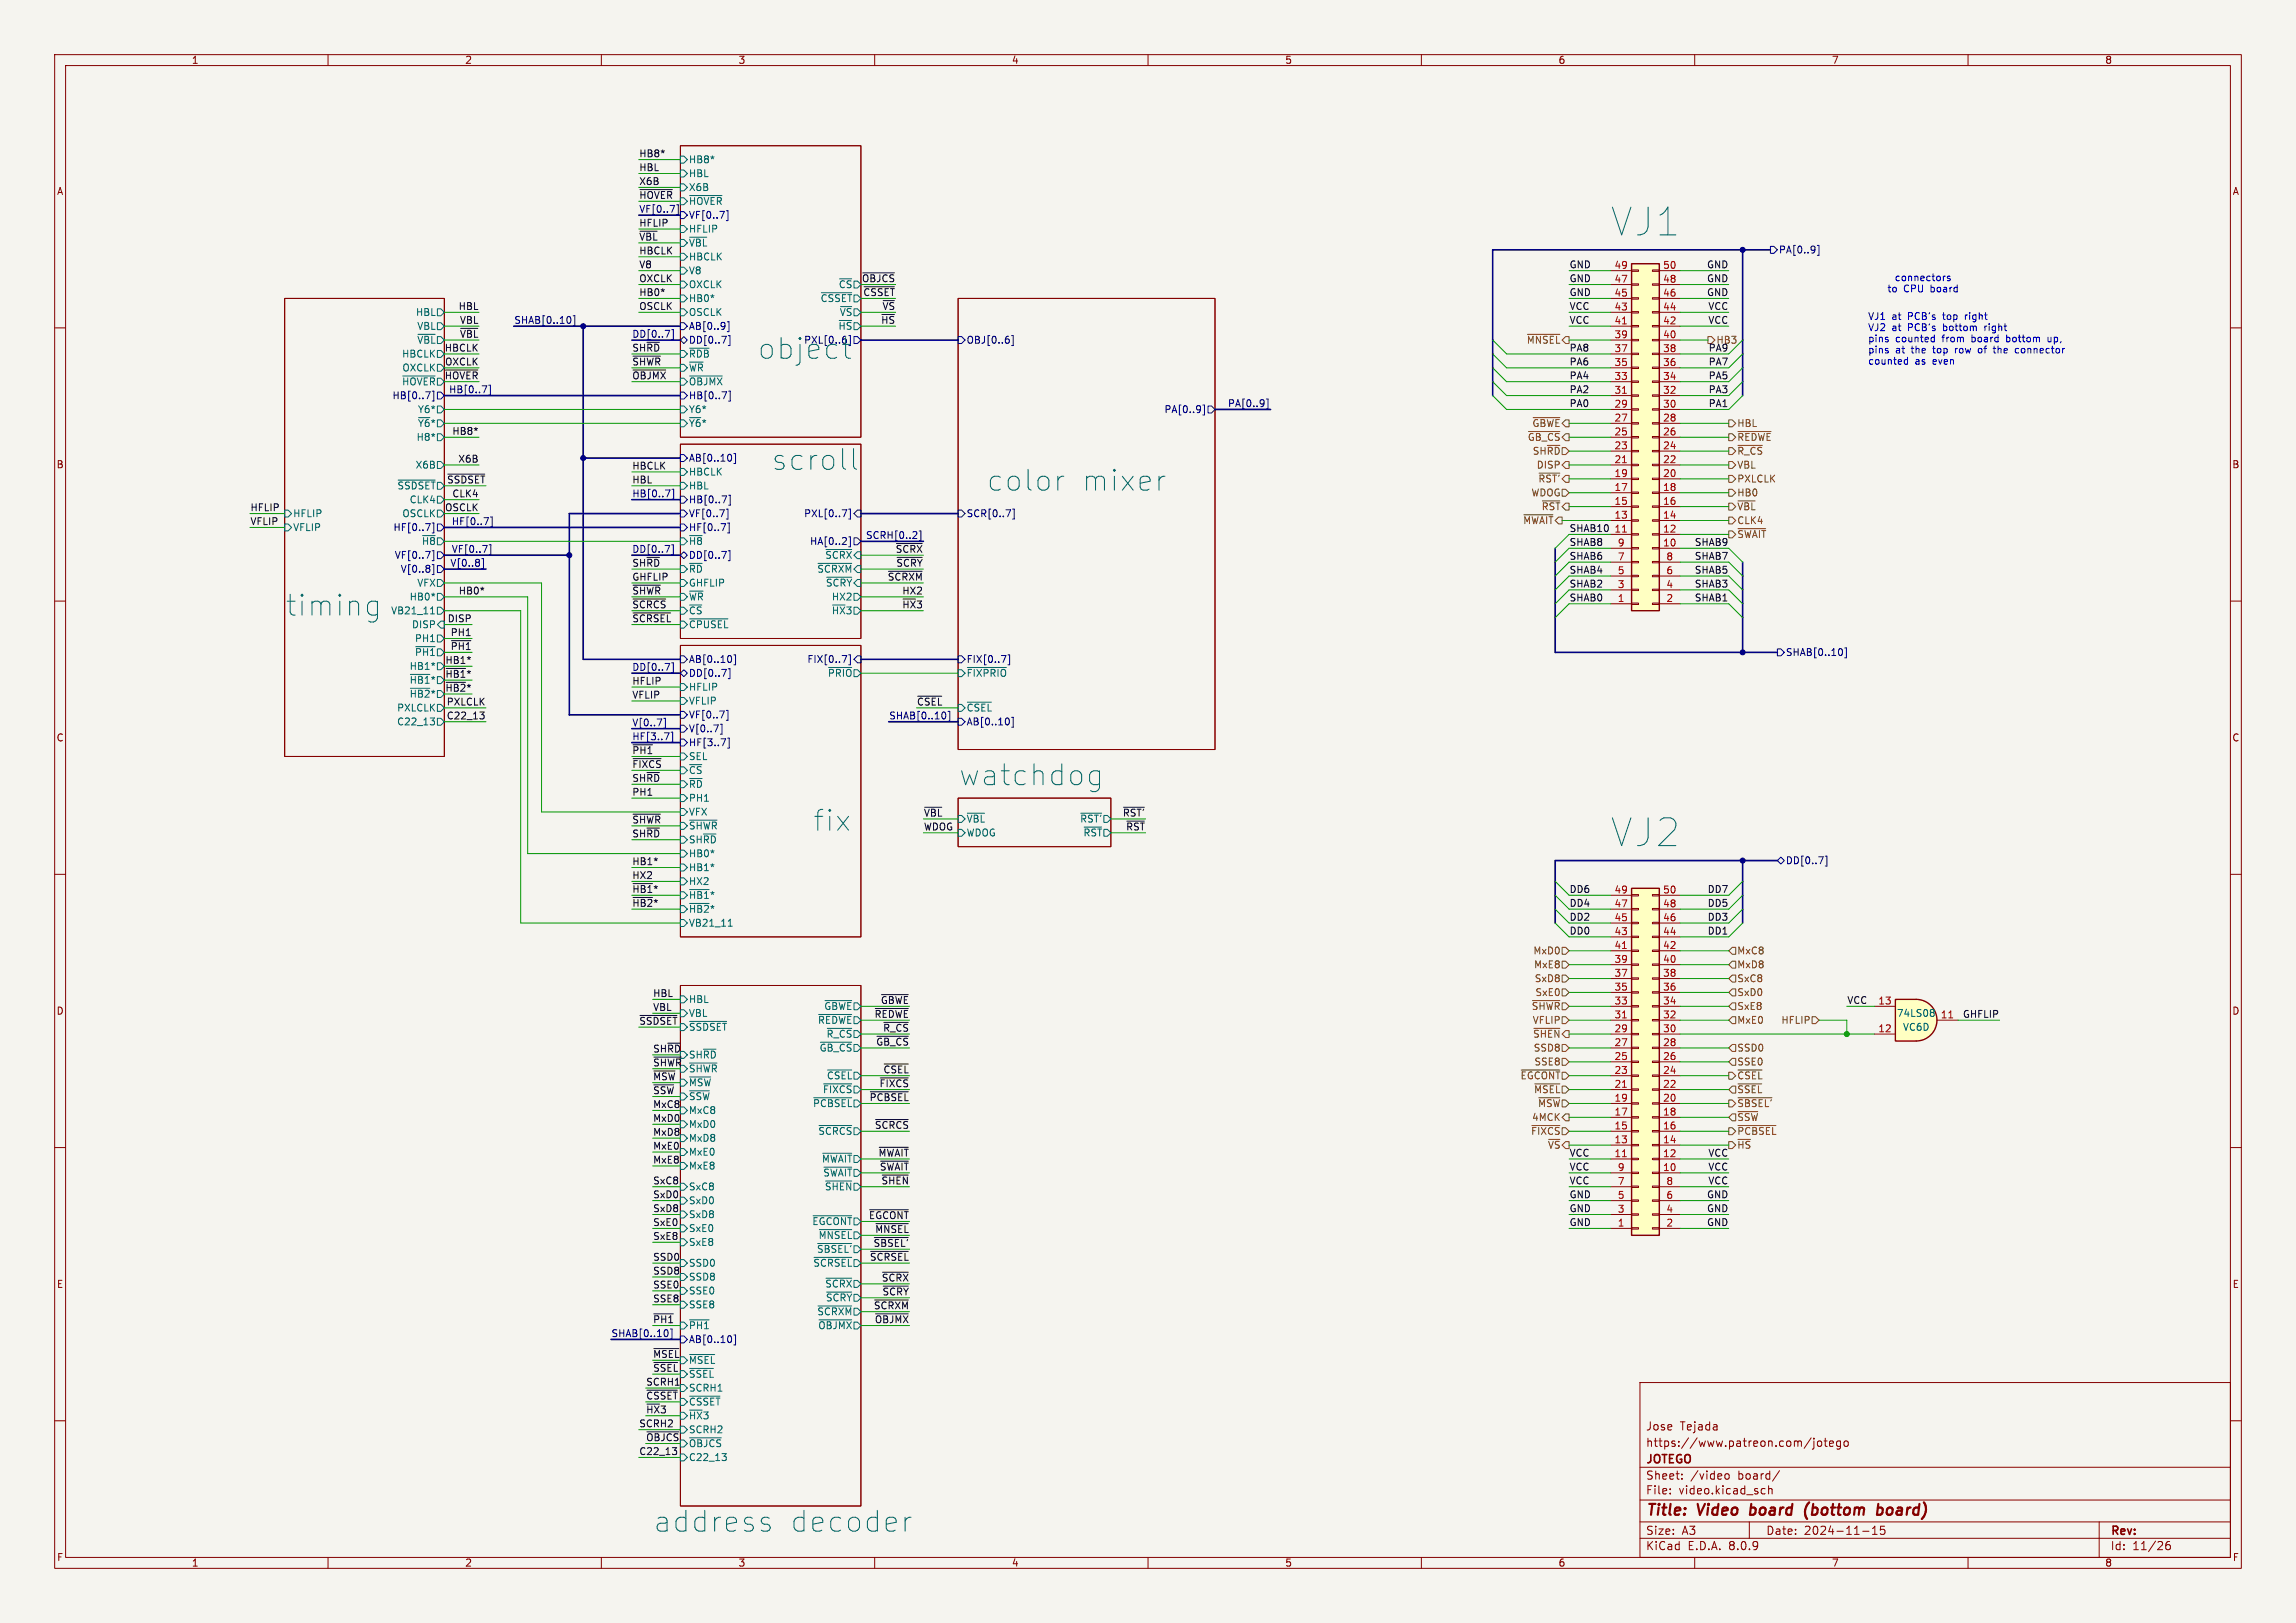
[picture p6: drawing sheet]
<svg xmlns="http://www.w3.org/2000/svg" width="420mm" height="297mm" viewBox="0 0 420 297" stroke-linecap="round" stroke-linejoin="round" font-family="sans-serif">
<defs><g id="words">
<g font-size="7.1" fill="#006464">
<text x="294.7" y="43.4">VJ1</text>
<text x="294.7" y="155.2">VJ2</text>
</g>
<g font-size="5.3" fill="#006464">
<text x="138.4" y="66">object</text>
<text x="141" y="86.4">scroll</text>
<text x="180.3" y="90.2">color</text>
<text x="197.5" y="90.2">mixer</text>
<text x="52.1" y="113">timing</text>
<text x="175.3" y="144.1">watchdog</text>
<text x="148.6" y="152.4">fix</text>
<text x="119.4" y="280.7">address</text>
<text x="144.1" y="280.7">decoder</text>
</g>
<g font-size="2.8" fill="#840000">
<text x="301" y="277.9">Title:</text>
<text x="310.6" y="277.9">Video</text>
<text x="321" y="277.9">board</text>
<text x="331.8" y="277.9">(bottom</text>
<text x="345.8" y="277.9">board)</text>
</g>
<g font-size="2.1" fill="#840000">
<text x="301" y="262">Jose</text>
<text x="307.3" y="262">Tejada</text>
<text x="301" y="268.2">JOTEGO</text>
<text x="301" y="265">https://www.patreon.com/jotego</text>
<text x="301" y="273.7">File:</text>
<text x="301" y="271">Sheet:</text>
<text x="307.1" y="273.7">video.kicad_sch</text>
<text x="309.2" y="271">/video</text>
<text x="317.9" y="271">board/</text>
<text x="301" y="281.1">Size:</text>
<text x="307.6" y="281.1">A3</text>
<text x="323" y="281.1">Date:</text>
<text x="330" y="281.1">2024-11-15</text>
<text x="386" y="281.3">Rev:</text>
<text x="301" y="283.9">KiCad</text>
<text x="308.7" y="283.9">E.D.A.</text>
<text x="316.3" y="283.9">8.0.9</text>
<text x="386" y="283.9">Id:</text>
<text x="390.1" y="283.9">11/26</text>
</g>
<g font-size="1.8" fill="#840000">
<text x="35" y="11.9">1</text>
<text x="85" y="11.9">2</text>
<text x="135" y="11.9">3</text>
<text x="185" y="11.9">4</text>
<text x="235" y="11.9">5</text>
<text x="285" y="11.9">6</text>
<text x="335" y="11.9">7</text>
<text x="385" y="11.9">8</text>
<text x="10.3" y="35.9">A</text>
<text x="408.3" y="35.9">A</text>
<text x="10.3" y="85.9">B</text>
<text x="408.2" y="85.9">B</text>
<text x="10.3" y="135.9">C</text>
<text x="408.2" y="135.9">C</text>
<text x="10.3" y="185.9">D</text>
<text x="408.2" y="185.9">D</text>
<text x="10.3" y="235.9">E</text>
<text x="408.3" y="235.9">E</text>
<text x="10.3" y="285.9">F</text>
<text x="35" y="286.9">1</text>
<text x="85" y="286.9">2</text>
<text x="135" y="286.9">3</text>
<text x="185" y="286.9">4</text>
<text x="235" y="286.9">5</text>
<text x="285" y="286.9">6</text>
<text x="335" y="286.9">7</text>
<text x="385" y="286.9">8</text>
<text x="408.3" y="285.9">F</text>
</g>
<g font-size="1.8" fill="#0f0f0f">
<text x="116.8" y="28.9">HB8*</text>
<text x="116.8" y="31.4">HBL</text>
<text x="116.8" y="33.9">X6B</text>
<text x="116.8" y="41.6">HFLIP</text>
<text x="116.8" y="36.5">~{HOVER}</text>
<text x="116.8" y="46.6">HBCLK</text>
<text x="116.8" y="44.1">~{VBL}</text>
<text x="116.8" y="49.2">V8</text>
<text x="116.8" y="51.7">OXCLK</text>
<text x="153.3" y="52.9">~{CS}</text>
<text x="157.6" y="51.7">~{OBJCS}</text>
<text x="287" y="51.7">GND</text>
<text x="287" y="49.2">GND</text>
<text x="312.2" y="51.7">GND</text>
<text x="312.2" y="49.2">GND</text>
<text x="83.8" y="56.8">HBL</text>
<text x="84" y="59.3">VBL</text>
<text x="116.8" y="56.8">OSCLK</text>
<text x="116.8" y="54.3">HB0*</text>
<text x="150" y="55.5">~{CSSET}</text>
<text x="157.8" y="54.3">~{CSSET}</text>
<text x="161.1" y="59.3">~{HS}</text>
<text x="161.3" y="56.8">~{VS}</text>
<text x="287" y="54.3">GND</text>
<text x="287" y="56.8">VCC</text>
<text x="287" y="59.3">VCC</text>
<text x="312.2" y="54.3">GND</text>
<text x="312.4" y="56.8">VCC</text>
<text x="312.4" y="59.3">VCC</text>
<text x="81.3" y="64.4">HBCLK</text>
<text x="84" y="61.9">~{VBL}</text>
<text x="115.6" y="64.4">SH~{RD}</text>
<text x="287" y="64.4">PA8</text>
<text x="312.5" y="64.4">PA9</text>
<text x="81.3" y="69.5">~{HOVER}</text>
<text x="81.3" y="67">OXCLK</text>
<text x="115.6" y="67">~{SHWR}</text>
<text x="115.6" y="69.5">~{OBJMX}</text>
<text x="287" y="69.5">PA4</text>
<text x="287" y="67">PA6</text>
<text x="312.5" y="67">PA7</text>
<text x="312.5" y="69.5">PA5</text>
<text x="287" y="74.6">PA0</text>
<text x="287" y="72">PA2</text>
<text x="312.5" y="72">PA3</text>
<text x="312.5" y="74.6">PA1</text>
<text x="82.6" y="79.7">HB8*</text>
<text x="72.6" y="89.8">~{SSDSET}</text>
<text x="81.7" y="88.6">~{SSDSET}</text>
<text x="83.7" y="84.7">X6B</text>
<text x="115.6" y="88.6">HBL</text>
<text x="115.6" y="86">HBCLK</text>
<text x="45.7" y="93.6">HFLIP</text>
<text x="81.3" y="93.6">OSCLK</text>
<text x="82.6" y="91.1">CLK4</text>
<text x="45.7" y="96.2">VFLIP</text>
<text x="115.6" y="101.3">DD[0..7]</text>
<text x="163.7" y="101.3">~{SCRX}</text>
<text x="287" y="97.4">SHAB10</text>
<text x="287" y="100">SHAB8</text>
<text x="309.9" y="100">SHAB9</text>
<text x="115.6" y="103.8">SH~{RD}</text>
<text x="115.6" y="106.3">GHFLIP</text>
<text x="162.3" y="106.3">~{SCRXM}</text>
<text x="163.9" y="103.8">~{SCRY}</text>
<text x="287" y="105.1">SHAB4</text>
<text x="287" y="102.5">SHAB6</text>
<text x="287" y="107.6">SHAB2</text>
<text x="309.9" y="107.6">SHAB3</text>
<text x="309.9" y="105.1">SHAB5</text>
<text x="309.9" y="102.5">SHAB7</text>
<text x="81.8" y="114">DISP</text>
<text x="83.8" y="108.9">HB0*</text>
<text x="115.6" y="111.4">~{SCRCS}</text>
<text x="115.6" y="114">~{SCRSEL}</text>
<text x="115.6" y="108.9">~{SHWR}</text>
<text x="165" y="111.4">~{HX}3</text>
<text x="165" y="108.9">HX2</text>
<text x="287" y="110.1">SHAB0</text>
<text x="309.9" y="110.1">SHAB1</text>
<text x="82.3" y="119">~{PH1}</text>
<text x="82.3" y="116.5">PH1</text>
<text x="81.4" y="121.6">HB1*</text>
<text x="81.4" y="124.1">~{HB1}*</text>
<text x="115.6" y="125.4">HFLIP</text>
<text x="81.4" y="126.7">~{HB2}*</text>
<text x="81.6" y="129.2">PXLCLK</text>
<text x="81.6" y="131.7">C22_13</text>
<text x="115.6" y="127.9">VFLIP</text>
<text x="167.6" y="129.2">~{CSEL}</text>
<text x="115.6" y="140.6">~{FIXCS}</text>
<text x="115.6" y="143.2">SH~{RD}</text>
<text x="115.6" y="138.1">~{PH1}</text>
<text x="115.6" y="145.7">PH1</text>
<text x="168.9" y="149.5">~{VBL}</text>
<text x="205.3" y="149.5">~{RST'}</text>
<text x="115.6" y="150.8">~{SHWR}</text>
<text x="115.6" y="153.3">SH~{RD}</text>
<text x="168.9" y="152.1">WDOG</text>
<text x="205.9" y="152.1">~{RST}</text>
<text x="115.6" y="160.9">HX2</text>
<text x="115.6" y="158.4">HB1*</text>
<text x="115.6" y="163.5">~{HB1}*</text>
<text x="115.6" y="166">~{HB2}*</text>
<text x="287" y="163.5">DD6</text>
<text x="287" y="166">DD4</text>
<text x="312.3" y="163.5">DD7</text>
<text x="312.3" y="166">DD5</text>
<text x="287" y="168.6">DD2</text>
<text x="287" y="171.1">DD0</text>
<text x="312.3" y="171.1">DD1</text>
<text x="312.3" y="168.6">DD3</text>
<text x="119.4" y="182.5">HBL</text>
<text x="119.4" y="185.1">VBL</text>
<text x="161" y="183.8">~{GBWE}</text>
<text x="337.8" y="183.8">VCC</text>
<text x="116.8" y="187.6">~{SSDSET}</text>
<text x="159.9" y="186.3">~{REDWE}</text>
<text x="160.2" y="191.4">~{GB_CS}</text>
<text x="161.4" y="188.9">~{R_CS}</text>
<text x="359" y="186.3">GHFLIP</text>
<text x="119.4" y="197.8">~{MSW}</text>
<text x="119.4" y="195.2">~{SHWR}</text>
<text x="119.4" y="192.7">SH~{RD}</text>
<text x="161.5" y="196.5">~{CSEL}</text>
<text x="119.4" y="200.3">~{SSW}</text>
<text x="119.4" y="202.9">MxC8</text>
<text x="159" y="201.6">~{PCBSEL}</text>
<text x="160.8" y="199">~{FIXCS}</text>
<text x="119.4" y="207.9">MxD8</text>
<text x="119.4" y="205.4">MxD0</text>
<text x="159.9" y="206.7">~{SCRCS}</text>
<text x="119.4" y="210.5">MxE0</text>
<text x="119.4" y="213">MxE8</text>
<text x="160.6" y="211.7">~{MWAIT}</text>
<text x="160.8" y="214.3">~{SWAIT}</text>
<text x="287" y="214.3">VCC</text>
<text x="287" y="211.7">VCC</text>
<text x="312.4" y="214.3">VCC</text>
<text x="312.4" y="211.7">VCC</text>
<text x="119.4" y="221.9">SxD8</text>
<text x="119.4" y="219.4">SxD0</text>
<text x="119.4" y="216.8">SxC8</text>
<text x="161.1" y="216.8">~{SHEN}</text>
<text x="287" y="216.8">VCC</text>
<text x="287" y="219.4">GND</text>
<text x="287" y="221.9">GND</text>
<text x="312.2" y="221.9">GND</text>
<text x="312.2" y="219.4">GND</text>
<text x="312.4" y="216.8">VCC</text>
<text x="119.4" y="224.4">SxE0</text>
<text x="119.4" y="227">SxE8</text>
<text x="158.8" y="223.2">~{EGCONT}</text>
<text x="160" y="225.7">~{MNSEL}</text>
<text x="287" y="224.4">GND</text>
<text x="312.2" y="224.4">GND</text>
<text x="119.4" y="233.3">SSD8</text>
<text x="119.4" y="230.8">SSD0</text>
<text x="159" y="230.8">~{SCRSEL}</text>
<text x="159.7" y="228.3">~{SBSEL'}</text>
<text x="119.4" y="235.9">SSE0</text>
<text x="119.4" y="238.4">SSE8</text>
<text x="159.8" y="239.7">~{SCRXM}</text>
<text x="161.2" y="234.6">~{SCRX}</text>
<text x="161.3" y="237.1">~{SCRY}</text>
<text x="119.4" y="242.2">~{PH1}</text>
<text x="159.9" y="242.2">~{OBJMX}</text>
<text x="119.4" y="248.6">~{MSEL}</text>
<text x="119.4" y="251.1">~{SSEL}</text>
<text x="118.1" y="253.7">SCRH1</text>
<text x="118.1" y="256.2">~{CSSET}</text>
<text x="116.8" y="261.3">SCRH2</text>
<text x="118.1" y="263.8">~{OBJCS}</text>
<text x="118.1" y="258.7">~{HX}3</text>
<text x="116.8" y="266.4">C22_13</text>
</g>
<g font-size="1.8" fill="#006464">
<text x="125.9" y="35.2">X6B</text>
<text x="125.9" y="32.6">HBL</text>
<text x="125.9" y="30.1">HB8*</text>
<text x="125.9" y="37.7">~{HOVER}</text>
<text x="125.9" y="45.3">~{VBL}</text>
<text x="125.9" y="47.9">HBCLK</text>
<text x="125.9" y="42.8">HFLIP</text>
<text x="125.9" y="50.4">V8</text>
<text x="125.9" y="52.9">OXCLK</text>
<text x="76" y="58">HBL</text>
<text x="125.9" y="58">OSCLK</text>
<text x="125.9" y="55.5">HB0*</text>
<text x="153.5" y="58">~{VS}</text>
<text x="73.4" y="65.6">HBCLK</text>
<text x="76.2" y="63.1">~{VBL}</text>
<text x="76.2" y="60.6">VBL</text>
<text x="125.9" y="65.6">~{RDB}</text>
<text x="147" y="63.1">PXL[0..6]</text>
<text x="153.3" y="60.6">~{HS}</text>
<text x="73.4" y="70.7">~{HOVER}</text>
<text x="73.5" y="68.2">OXCLK</text>
<text x="125.9" y="68.2">~{WR}</text>
<text x="125.9" y="70.7">~{OBJMX}</text>
<text x="76.4" y="75.8">Y6*</text>
<text x="125.9" y="75.8">Y6*</text>
<text x="76.1" y="80.9">H8*</text>
<text x="76.4" y="78.3">~{Y6}*</text>
<text x="125.9" y="78.3">~{Y6}*</text>
<text x="75.9" y="86">X6B</text>
<text x="125.9" y="87.2">HBCLK</text>
<text x="125.9" y="89.8">HBL</text>
<text x="53.5" y="94.8">HFLIP</text>
<text x="73.5" y="94.8">OSCLK</text>
<text x="74.8" y="92.3">CLK4</text>
<text x="53.5" y="97.4">VFLIP</text>
<text x="125.9" y="97.4">HF[0..7]</text>
<text x="76.2" y="107.5">VFX</text>
<text x="125.9" y="102.5">DD[0..7]</text>
<text x="125.9" y="105">~{RD}</text>
<text x="125.9" y="107.5">GHFLIP</text>
<text x="149.4" y="105">~{SCRXM}</text>
<text x="150.9" y="102.5">~{SCRX}</text>
<text x="151" y="107.5">~{SCRY}</text>
<text x="71.5" y="112.6">VB21_11</text>
<text x="74.8" y="110.1">HB0*</text>
<text x="125.9" y="110.1">~{WR}</text>
<text x="125.9" y="112.6">~{CS}</text>
<text x="152.1" y="110.1">HX2</text>
<text x="152.1" y="112.6">~{HX}3</text>
<text x="75.3" y="115.2">DISP</text>
<text x="75.8" y="117.7">PH1</text>
<text x="125.9" y="115.2">~{CPUSEL}</text>
<text x="74.8" y="122.8">HB1*</text>
<text x="74.8" y="125.3">~{HB1}*</text>
<text x="75.8" y="120.2">~{PH1}</text>
<text x="151.3" y="124.1">~{PRIO}</text>
<text x="176.7" y="124.1">~{FIXPRIO}</text>
<text x="72.5" y="130.4">PXLCLK</text>
<text x="74.8" y="127.9">~{HB2}*</text>
<text x="125.9" y="129.1">VFLIP</text>
<text x="125.9" y="126.6">HFLIP</text>
<text x="176.7" y="130.4">~{CSEL}</text>
<text x="72.5" y="132.9">C22_13</text>
<text x="125.9" y="139.3">SEL</text>
<text x="125.9" y="141.8">~{CS}</text>
<text x="125.9" y="144.4">~{RD}</text>
<text x="125.9" y="146.9">PH1</text>
<text x="125.9" y="149.5">VFX</text>
<text x="125.9" y="152">~{SHWR}</text>
<text x="125.9" y="154.5">SH~{RD}</text>
<text x="176.7" y="150.7">~{VBL}</text>
<text x="176.7" y="153.3">WDOG</text>
<text x="197.5" y="150.7">~{RST'}</text>
<text x="198.1" y="153.3">~{RST}</text>
<text x="125.9" y="157.1">HB0*</text>
<text x="125.9" y="159.6">HB1*</text>
<text x="125.9" y="162.2">HX2</text>
<text x="125.9" y="167.2">~{HB2}*</text>
<text x="125.9" y="164.7">~{HB1}*</text>
<text x="125.9" y="169.8">VB21_11</text>
<text x="125.9" y="183.7">HBL</text>
<text x="150.7" y="185">~{GBWE}</text>
<text x="125.9" y="186.3">VBL</text>
<text x="125.9" y="188.8">~{SSDSET}</text>
<text x="149.5" y="187.6">~{REDWE}</text>
<text x="151.1" y="190.1">~{R_CS}</text>
<text x="346.9" y="186.3">74LS08</text>
<text x="348" y="188.8">VC6D</text>
<text x="125.9" y="193.9">SH~{RD}</text>
<text x="125.9" y="196.4">~{SHWR}</text>
<text x="149.8" y="192.6">~{GB_CS}</text>
<text x="151.2" y="197.7">~{CSEL}</text>
<text x="125.9" y="199">~{MSW}</text>
<text x="125.9" y="201.5">~{SSW}</text>
<text x="148.6" y="202.8">~{PCBSEL}</text>
<text x="150.4" y="200.3">~{FIXCS}</text>
<text x="125.9" y="209.1">MxD8</text>
<text x="125.9" y="206.6">MxD0</text>
<text x="125.9" y="204.1">MxC8</text>
<text x="149.6" y="207.9">~{SCRCS}</text>
<text x="125.9" y="214.2">MxE8</text>
<text x="125.9" y="211.7">MxE0</text>
<text x="150.3" y="213">~{MWAIT}</text>
<text x="150.5" y="215.5">~{SWAIT}</text>
<text x="125.9" y="220.6">SxD0</text>
<text x="125.9" y="218">SxC8</text>
<text x="150.8" y="218">~{SHEN}</text>
<text x="125.9" y="223.1">SxD8</text>
<text x="125.9" y="225.7">SxE0</text>
<text x="148.5" y="224.4">~{EGCONT}</text>
<text x="149.6" y="226.9">~{MNSEL}</text>
<text x="125.9" y="228.2">SxE8</text>
<text x="125.9" y="232">SSD0</text>
<text x="148.7" y="232">~{SCRSEL}</text>
<text x="149.3" y="229.5">~{SBSEL'}</text>
<text x="125.9" y="234.5">SSD8</text>
<text x="125.9" y="237.1">SSE0</text>
<text x="125.9" y="239.6">SSE8</text>
<text x="150.9" y="235.8">~{SCRX}</text>
<text x="151" y="238.4">~{SCRY}</text>
<text x="149.4" y="240.9">~{SCRXM}</text>
<text x="149.6" y="243.4">~{OBJMX}</text>
<text x="125.9" y="249.8">~{MSEL}</text>
<text x="125.9" y="252.3">~{SSEL}</text>
<text x="125.9" y="254.9">SCRH1</text>
<text x="125.9" y="257.4">~{CSSET}</text>
<text x="125.9" y="259.9">~{HX}3</text>
<text x="125.9" y="262.5">SCRH2</text>
<text x="125.9" y="265">~{OBJCS}</text>
<text x="125.9" y="267.6">C22_13</text>
</g>
<g font-size="1.8" fill="#000084">
<text x="116.8" y="39">VF[0..7]</text>
<text x="125.9" y="40.2">VF[0..7]</text>
<text x="325.3" y="46.6">PA[0..9]</text>
<text x="94" y="59.3">SHAB[0..10]</text>
<text x="115.6" y="61.9">DD[0..7]</text>
<text x="125.9" y="63.1">DD[0..7]</text>
<text x="125.9" y="60.6">AB[0..9]</text>
<text x="176.7" y="63.1">OBJ[0..6]</text>
<text x="71.7" y="73.3">HB[0..7]</text>
<text x="82" y="72">HB[0..7]</text>
<text x="125.9" y="73.3">HB[0..7]</text>
<text x="212.9" y="75.8">PA[0..9]</text>
<text x="224.5" y="74.6">PA[0..9]</text>
<text x="125.9" y="84.7">AB[0..10]</text>
<text x="115.6" y="91.1">HB[0..7]</text>
<text x="125.9" y="94.8">VF[0..7]</text>
<text x="125.9" y="92.3">HB[0..7]</text>
<text x="147" y="94.8">PXL[0..7]</text>
<text x="176.7" y="94.8">SCR[0..7]</text>
<text x="71.9" y="97.4">HF[0..7]</text>
<text x="77.1" y="99.9">~{H8}</text>
<text x="82.5" y="101.3">VF[0..7]</text>
<text x="82.5" y="96.2">HF[0..7]</text>
<text x="125.9" y="99.9">~{H8}</text>
<text x="148.1" y="99.9">HA[0..2]</text>
<text x="158.3" y="98.7">SCRH[0..2]</text>
<text x="72.1" y="102.5">VF[0..7]</text>
<text x="73.2" y="105">V[0..8]</text>
<text x="82.3" y="103.8">V[0..8]</text>
<text x="115.6" y="122.8">DD[0..7]</text>
<text x="125.9" y="121.5">AB[0..10]</text>
<text x="125.9" y="124.1">DD[0..7]</text>
<text x="147.6" y="121.5">FIX[0..7]</text>
<text x="176.7" y="121.5">FIX[0..7]</text>
<text x="326.6" y="120.2">SHAB[0..10]</text>
<text x="125.9" y="131.7">VF[0..7]</text>
<text x="162.6" y="131.7">SHAB[0..10]</text>
<text x="115.6" y="133">V[0..7]</text>
<text x="115.6" y="135.5">HF[3..7]</text>
<text x="125.9" y="134.2">V[0..7]</text>
<text x="125.9" y="136.8">HF[3..7]</text>
<text x="176.7" y="132.9">AB[0..10]</text>
<text x="326.6" y="158.3">DD[0..7]</text>
<text x="111.8" y="244.8">SHAB[0..10]</text>
<text x="125.9" y="243.4">~{PH1}</text>
<text x="125.9" y="246">AB[0..10]</text>
</g>
<g font-size="1.8" fill="#a90000">
<text x="295.2" y="51.8">47</text>
<text x="295.2" y="49.3">49</text>
<text x="304.1" y="51.8">48</text>
<text x="304.1" y="49.3">50</text>
<text x="295.2" y="59.4">41</text>
<text x="295.2" y="56.9">43</text>
<text x="295.2" y="54.4">45</text>
<text x="304.1" y="59.4">42</text>
<text x="304.1" y="56.9">44</text>
<text x="304.1" y="54.4">46</text>
<text x="295.2" y="64.5">37</text>
<text x="295.2" y="62">39</text>
<text x="304.1" y="64.5">38</text>
<text x="304.1" y="62">40</text>
<text x="295.2" y="69.6">33</text>
<text x="295.2" y="67.1">35</text>
<text x="304.1" y="69.6">34</text>
<text x="304.1" y="67.1">36</text>
<text x="295.2" y="77.2">27</text>
<text x="295.2" y="74.7">29</text>
<text x="295.2" y="72.1">31</text>
<text x="304.1" y="77.2">28</text>
<text x="304.1" y="74.7">30</text>
<text x="304.1" y="72.1">32</text>
<text x="295.2" y="82.3">23</text>
<text x="295.2" y="79.8">25</text>
<text x="304.1" y="82.3">24</text>
<text x="304.1" y="79.8">26</text>
<text x="295.2" y="89.9">17</text>
<text x="295.2" y="87.4">19</text>
<text x="295.2" y="84.8">21</text>
<text x="304.1" y="89.9">18</text>
<text x="304.1" y="87.4">20</text>
<text x="304.1" y="84.8">22</text>
<text x="295.2" y="95">13</text>
<text x="295.2" y="92.5">15</text>
<text x="304.1" y="95">14</text>
<text x="304.1" y="92.5">16</text>
<text x="295.2" y="97.5">11</text>
<text x="295.8" y="100.1">9</text>
<text x="304.1" y="100.1">10</text>
<text x="304.1" y="97.5">12</text>
<text x="295.8" y="107.7">3</text>
<text x="295.8" y="105.2">5</text>
<text x="295.8" y="102.6">7</text>
<text x="304.7" y="107.7">4</text>
<text x="304.7" y="105.2">6</text>
<text x="304.7" y="102.6">8</text>
<text x="295.8" y="110.2">1</text>
<text x="304.7" y="110.2">2</text>
<text x="295.2" y="166.1">47</text>
<text x="295.2" y="163.6">49</text>
<text x="304.1" y="166.1">48</text>
<text x="304.1" y="163.6">50</text>
<text x="295.2" y="173.7">41</text>
<text x="295.2" y="171.2">43</text>
<text x="295.2" y="168.7">45</text>
<text x="304.1" y="173.7">42</text>
<text x="304.1" y="171.2">44</text>
<text x="304.1" y="168.7">46</text>
<text x="295.2" y="178.8">37</text>
<text x="295.2" y="176.3">39</text>
<text x="304.1" y="178.8">38</text>
<text x="304.1" y="176.3">40</text>
<text x="295.2" y="183.9">33</text>
<text x="295.2" y="181.4">35</text>
<text x="304.1" y="183.9">34</text>
<text x="304.1" y="181.4">36</text>
<text x="343.5" y="183.9">13</text>
<text x="295.2" y="191.5">27</text>
<text x="295.2" y="189">29</text>
<text x="295.2" y="186.4">31</text>
<text x="304.1" y="191.5">28</text>
<text x="304.1" y="189">30</text>
<text x="304.1" y="186.4">32</text>
<text x="343.5" y="189">12</text>
<text x="354.9" y="186.4">11</text>
<text x="295.2" y="196.6">23</text>
<text x="295.2" y="194.1">25</text>
<text x="304.1" y="196.6">24</text>
<text x="304.1" y="194.1">26</text>
<text x="295.2" y="201.7">19</text>
<text x="295.2" y="199.1">21</text>
<text x="304.1" y="201.7">20</text>
<text x="304.1" y="199.1">22</text>
<text x="295.2" y="209.3">13</text>
<text x="295.2" y="206.8">15</text>
<text x="295.2" y="204.2">17</text>
<text x="304.1" y="209.3">14</text>
<text x="304.1" y="206.8">16</text>
<text x="304.1" y="204.2">18</text>
<text x="295.2" y="211.8">11</text>
<text x="295.8" y="214.4">9</text>
<text x="304.1" y="214.4">10</text>
<text x="304.1" y="211.8">12</text>
<text x="295.8" y="222">3</text>
<text x="295.8" y="219.5">5</text>
<text x="295.8" y="216.9">7</text>
<text x="304.7" y="222">4</text>
<text x="304.7" y="219.5">6</text>
<text x="304.7" y="216.9">8</text>
<text x="295.8" y="224.5">1</text>
<text x="304.7" y="224.5">2</text>
</g>
<g font-size="1.8" fill="#0000c2">
<text x="345.2" y="53.7">to</text>
<text x="346.5" y="51.7">connectors</text>
<text x="348.2" y="53.7">CPU</text>
<text x="353.2" y="53.7">board</text>
<text x="341.6" y="58.8">VJ1</text>
<text x="346.1" y="58.8">at</text>
<text x="349.1" y="58.8">PCB's</text>
<text x="355.7" y="58.8">top</text>
<text x="359.9" y="58.8">right</text>
<text x="341.6" y="60.8">VJ2</text>
<text x="341.6" y="62.8">pins</text>
<text x="341.6" y="64.9">pins</text>
<text x="346.1" y="60.8">at</text>
<text x="346.7" y="62.8">counted</text>
<text x="346.7" y="64.9">at</text>
<text x="349.1" y="60.8">PCB's</text>
<text x="349.8" y="64.9">the</text>
<text x="353.9" y="64.9">top</text>
<text x="355.4" y="62.8">from</text>
<text x="355.7" y="60.8">bottom</text>
<text x="358.1" y="64.9">row</text>
<text x="360.9" y="62.8">board</text>
<text x="362.5" y="64.9">of</text>
<text x="363.5" y="60.8">right</text>
<text x="365.6" y="64.9">the</text>
<text x="367.5" y="62.8">bottom</text>
<text x="369.7" y="64.9">connector</text>
<text x="375.2" y="62.8">up,</text>
<text x="341.6" y="66.9">counted</text>
<text x="350.3" y="66.9">as</text>
<text x="353.6" y="66.9">even</text>
</g>
<g font-size="1.8" fill="#725600">
<text x="279.2" y="63.1">~{MNSEL}</text>
<text x="313.9" y="63.1">HB3</text>
<text x="279.4" y="80.9">~{GB_CS}</text>
<text x="280.2" y="78.3">~{GBWE}</text>
<text x="280.3" y="83.4">SH~{RD}</text>
<text x="317.7" y="78.3">HBL</text>
<text x="317.7" y="80.9">~{REDWE}</text>
<text x="317.7" y="83.4">~{R_CS}</text>
<text x="281" y="86">DISP</text>
<text x="281.3" y="88.5">~{RST'}</text>
<text x="317.7" y="86">VBL</text>
<text x="317.7" y="88.5">PXLCLK</text>
<text x="280" y="91">WDOG</text>
<text x="281.9" y="93.6">~{RST}</text>
<text x="317.7" y="91">HB0</text>
<text x="317.7" y="93.6">~{VBL}</text>
<text x="278.5" y="96.1">~{MWAIT}</text>
<text x="317.7" y="96.1">CLK4</text>
<text x="317.7" y="98.7">~{SWAIT}</text>
<text x="280.4" y="174.9">MxD0</text>
<text x="280.5" y="177.4">MxE8</text>
<text x="280.6" y="179.9">SxD8</text>
<text x="317.7" y="174.9">MxC8</text>
<text x="317.7" y="177.4">MxD8</text>
<text x="317.7" y="179.9">SxC8</text>
<text x="280.1" y="185">~{SHWR}</text>
<text x="280.8" y="182.5">SxE0</text>
<text x="317.7" y="185">SxE8</text>
<text x="317.7" y="182.5">SxD0</text>
<text x="280.3" y="187.6">VFLIP</text>
<text x="280.3" y="190.1">~{SHEN}</text>
<text x="317.7" y="187.6">MxE0</text>
<text x="325.8" y="187.6">HFLIP</text>
<text x="278" y="197.7">~{EGCONT}</text>
<text x="280.5" y="192.6">SSD8</text>
<text x="280.6" y="195.2">SSE8</text>
<text x="317.7" y="192.6">SSD0</text>
<text x="317.7" y="197.7">~{CSEL}</text>
<text x="317.7" y="195.2">SSE0</text>
<text x="280.5" y="200.3">~{MSEL}</text>
<text x="281.2" y="202.8">~{MSW}</text>
<text x="317.7" y="200.3">~{SSEL}</text>
<text x="317.7" y="202.8">~{SBSEL'}</text>
<text x="280" y="207.9">~{FIXCS}</text>
<text x="280.2" y="205.3">4MCK</text>
<text x="317.7" y="207.9">~{PCBSEL}</text>
<text x="317.7" y="205.3">~{SSW}</text>
<text x="283.1" y="210.4">~{VS}</text>
<text x="317.7" y="210.4">~{HS}</text>
</g>
</g></defs>
<path d="M0 0h420v297h-420z" fill="#f5f4ef" stroke="#f5f4ef" stroke-width=".18"/>
<g fill="none" stroke="#840000" stroke-width=".18">
<path d="M10 10h400v277h-400zM12 12h396v273h-396zM60 10v2M110 10v2M160 10v2M210 10v2M260 10v2M310 10v2M360 10v2M124.5 26.7h33v53.3h-33zM52.1 54.6h29.2v83.8h-29.2zM175.3 54.6h46.9v82.6h-46.9z"/>
<path d="M10 60h2M408 60h2M124.5 81.3h33v35.5h-33zM10 110h2M124.5 118.1h33v53.4h-33zM408 110h2M10 160h2M175.3 146.1h27.9v8.8h-27.9zM408 160h2M124.5 180.3h33v95.3h-33zM10 210h2M408 210h2"/>
<path d="M300 253h108v32h-108zM10 260h2M300 278.5h108M300 274.5h108M300 268.5h108M305.5 273.2v.2M305.5 272.5v.1M307.7 270.5v.2M307.7 269.8v.1M315.7 269.8l.3-.1 .3 .3v.4l-.3 .3-.3-.1-.2-.2v-.4zM320 278.5v3M322.4 272.4l.5 .1"/>
<path d="M322.9 273.3l-.5 .1M323.5 272.5l.2-.1 .4 .1 .1 .9M323.5 271.9v1.5M325.5 269.1l-1.3 1.9M331.3 263.1l-1.3 1.9M331.8 263.2v.1M331.8 263.7v1.3l-.3 .2M332.5 263.8l.2-.1 .5 .1v.6l-.1 .2-.4 .1-.2-.2zM333.7 263.7h.5M333.9 263.2v1.3l.3 .2M334.7 264.2l.7-.2-.1-.2-.4-.1-.2 .2v.7h.6M336.7 263.7v1.2l-.3 .3-.4-.1"/>
<path d="M336.7 263.8l-.5-.1-.3 .3v.4l.2 .2h.6M337.4 263.8l.2-.1 .4 .1 .1 .6-.2 .2-.3 .1-.2-.2zM342.5 279.7l.4-.4v1.5M344.7 279.3h-.7l-.1 .7 .3-.1h.5l.1 .2-.1 .5-.2 .2-.6-.2M384 278.5v6.5M408 260h2M60 285v2M110 285v2M160 285v2M210 285v2M260 285v2M300 281.5h108"/>
<path d="M310 285v2M340.7 280.2h1.2M342.5 280.8h.9M360 285v2M396.9 282.1a.59 .59 0 0 0-.7 .6v.6l.1 .2 .4 .1 .2-.2 .1-.5-.1-.2h-.5l-.2 .2"/>
</g>
<path d="M320.1 277.1l.2 .1M320.3 275.2l-.2 2M331 274.9a2.35 2.35 0 0 0-.4 3.1M343.5 276l.2-.1 .6 .1 .1 .3-.1 .5a.66 .66 0 0 1-1 .3M343.6 275.2l-.3 2" fill="none" stroke="#840000" stroke-width=".4"/>
<g fill="none" stroke="#006464" stroke-width=".18">
<path d="M124.5 36.2h.6l.6 .6-.6 .7h-.6zM124.5 33.7h.6l.6 .6-.6 .6h-.6zM124.5 31.1h.6l.6 .7-.6 .6h-.6zM124.5 28.6h.6l.6 .6-.6 .6h-.6zM126.1 35.8h6M130.6 28.7l-.3 .1M80 59.1h.6l.7 .6-.7 .6h-.6zM80 56.5h.6l.7 .7-.7 .6h-.6zM124.5 56.5h.6l.6 .7-.6 .6h-.6zM124.5 43.8h.6l.6 .7-.6 .6h-.6zM124.5 46.4h.6l.6 .6-.6 .6h-.6zM124.5 48.9h.6l.6 .6-.6 .7h-.6z"/>
<path d="M124.5 51.4h.6l.6 .7-.6 .6h-.6zM124.5 41.3h.6l.6 .6-.6 .6h-.6zM124.5 54h.6l.6 .6-.6 .6h-.6zM126.1 43.4h3.2M130.6 54.1l-.3 .1M150.2 53.6h5.6M73.7 68.8h5.9M76.5 61.2h3.1M80 64.1h.6l.7 .7-.7 .6h-.6zM80 66.7h.6l.7 .6-.7 .6h-.6zM80 74.3h.6l.7 .6-.7 .7h-.6zM80 79.4h.6l.7 .6-.7 .6h-.6z"/>
<path d="M124.5 64.1h.6l.6 .7-.6 .6h-.6zM124.5 66.7h.6l.6 .6-.6 .6h-.6zM124.5 69.2h.6l.6 .7-.6 .6h-.6zM124.5 76.8h.6l.6 .7-.6 .6h-.6zM124.5 74.3h.6l.6 .6-.6 .7h-.6zM126.1 63.7h3.6M126.1 68.8h6M154.1 63h1.5M154.7 61.8v3.2l.2 .4 .7 .2M52.1 93.3h.6l.6 .7-.6 .6h-.6zM52.1 95.9h.6l.6 .6-.6 .7h-.6zM72.8 87.9h6.8"/>
<path d="M77.3 98h2.3M80 93.3h.6l.7 .7-.7 .6h-.6zM80 90.8h.6l.7 .6-.7 .7h-.6zM80 84.5h.6l.7 .6-.7 .6h-.6zM124.5 98.4h.6l.6 .7-.6 .6h-.6zM124.5 85.7h.6l.6 .7-.6 .6h-.6zM124.5 88.3h.6l.6 .6-.6 .6h-.6zM156.1 82.1v3.2l.2 .4 .4 .2M194.6 87.2h-.4l-.5 .3M213.1 87.2h-.4l-.5 .3M67.6 112.4l.4 .2h.7l.3-.2M67.6 110.2l.4-.2h.7l.3 .2"/>
<path d="M69 110v3.1a1.03 1.03 0 0 1-1.2 .7M76 118.3h3.6M78.8 112.3h.7M79 111.3l.1-.2v1.2M79.5 108.7l-.3 .1M80 106h.6l.7 .7-.7 .6h-.6zM80 108.6h.6l.7 .6-.7 .7h-.6zM80 111.1h.6l.7 .7-.7 .6h-.6zM80 114.3l.6-.6h.7v1.2h-.7zM80 116.2h.6l.7 .6-.7 .7h-.6zM124.5 103.5h.6l.6 .6-.6 .7h-.6zM124.5 106h.6l.6 .7-.6 .6h-.6z"/>
<path d="M124.5 108.6h.6l.6 .6-.6 .7h-.6zM124.5 111.1h.6l.6 .7-.6 .6h-.6zM124.5 113.7h.6l.6 .6-.6 .6h-.6zM126.1 113.3h7.1M149.6 103.1h6.2M151.1 100.6h4.7M151.2 105.6h4.6M152.3 110.7h2.3M156.2 108.6h.6l.7 .6-.7 .7h-.6zM75.1 126h3.5M75.1 123.4h3.5M78.7 131.4h.8l-.4 .5"/>
<path d="M79.2 131.9l.3 .2v.3l-.3 .3M79.5 121.4l-.3 .1M80 121.3h.6l.7 .6-.7 .7h-.6zM80 128.9h.6l.7 .6-.7 .7h-.6zM80 131.4h.6l.7 .7-.7 .6h-.6zM124.5 137.8h.6l.6 .6-.6 .7h-.6zM124.5 127.6h.6l.6 .7-.6 .6h-.6zM124.5 125.1h.6l.6 .6-.6 .7h-.6zM151.6 122.1h4.2M175.3 128.9h.6l.6 .6-.6 .7h-.6zM175.3 122.6h.6l.6 .6-.6 .6h-.6zM176.9 122.1h7.2"/>
<path d="M176.9 128.5h4.5M124.5 140.3h.6l.6 .7-.6 .6h-.6zM124.5 142.9h.6l.6 .6-.6 .6h-.6zM124.5 145.4h.6l.6 .7-.6 .6h-.6zM124.5 148h.6l.6 .6-.6 .6h-.6zM124.5 150.5h.6l.6 .6-.6 .7h-.6zM124.5 153h.6l.6 .7-.6 .6h-.6zM124.5 155.6h.6l.6 .6-.6 .6h-.6zM124.5 158.1h.6l.6 .7-.6 .6h-.6zM126.1 150.1h5.1M130.6 155.7l-.3 .1M130.6 158.2l-.3 .2"/>
<path d="M175.3 149.2h.6l.6 .7-.6 .6h-.6zM175.3 151.8h.6l.6 .6-.6 .6h-.6zM176.9 148.8h3.2M197.7 148.8h3.8M198.3 151.4h3.2M199.5 143.2l.5 .4h.8l.3-.2M201.1 141.1v3a1.03 1.03 0 0 1-1.6 .6M201.1 141.2l-.3-.1h-.8l-.5 .3M124.5 168.3h.6l.6 .6-.6 .6h-.6zM124.5 160.7h.6l.6 .6-.6 .6h-.6zM124.5 165.7h.6l.6 .7-.6 .6h-.6zM124.5 163.2h.6l.6 .6-.6 .7h-.6z"/>
<path d="M126.1 165.3h3.6M126.1 162.8h3.6M133.2 169.5h.7M133.5 168.4l.1-.2v1.3M124.5 182.2h.6l.6 .7-.6 .6h-.6zM124.5 192.4h.6l.6 .6-.6 .7h-.6zM124.5 194.9h.6l.6 .7-.6 .6h-.6zM124.5 197.5h.6l.6 .6-.6 .7h-.6zM124.5 184.8h.6l.6 .6-.6 .7h-.6zM124.5 187.3h.6l.6 .7-.6 .6h-.6zM126.1 194.5h5.1M126.1 197.1h3.9"/>
<path d="M126.1 199.6h3.7M126.1 186.9h6.8M149.8 185.6h6M150.1 190.7h5.7M150.7 198.3h5.1M150.9 183.1h4.9M151.3 188.2h4.5M151.4 195.8h4.4M124.5 219.1h.6l.6 .6-.6 .6h-.6zM124.5 216.5h.6l.6 .7-.6 .6h-.6zM124.5 200h.6l.6 .7-.6 .6h-.6zM124.5 212.7h.6l.6 .7-.6 .6h-.6z"/>
<path d="M124.5 207.6h.6l.6 .7-.6 .6h-.6zM124.5 210.2h.6l.6 .6-.6 .7h-.6zM124.5 205.1h.6l.6 .6-.6 .7h-.6zM124.5 202.6h.6l.6 .6-.6 .6h-.6zM148.8 200.9h7M149.8 206h6M150.5 211h5.3M150.7 213.6h5.1M151 216.1h4.8M124.5 221.6h.6l.6 .6-.6 .7h-.6zM124.5 226.7h.6l.6 .6-.6 .7h-.6zM124.5 224.2h.6l.6 .6-.6 .6h-.6z"/>
<path d="M124.5 230.5h.6l.6 .6-.6 .7h-.6zM124.5 233h.6l.6 .7-.6 .6h-.6zM124.5 235.6h.6l.6 .6-.6 .7h-.6zM124.5 238.1h.6l.6 .7-.6 .6h-.6zM148.7 222.5h7.1M148.9 230.1h6.9M149.6 227.6h6.2M149.6 239h6.2M149.9 225h5.9M151.1 233.9h4.7M151.2 236.4h4.6M124.5 241.9h.6l.6 .7-.6 .6h-.6z"/>
<path d="M124.5 250.8h.6l.6 .7-.6 .6h-.6zM124.5 248.3h.6l.6 .6-.6 .7h-.6zM124.5 253.4h.6l.6 .6-.6 .6h-.6zM124.5 255.9h.6l.6 .6-.6 .7h-.6zM124.5 258.4h.6l.6 .7-.6 .6h-.6zM126.1 241.5h3.6M126.1 250.4h4.4M126.1 247.9h4.6M126.1 255.5h5.6M149.8 241.5h6M124.5 261h.6l.6 .6-.6 .7h-.6zM124.5 263.5h.6l.6 .7-.6 .6h-.6z"/>
<path d="M124.5 266.1h.6l.6 .6-.6 .6h-.6zM126.1 263.1h5.8M132.1 266h.8l-.5 .5M132.6 266.5l.3 .2v.3l-.3 .3M139.8 278.9h.5l.4 .2 .2 .6-.2 .3-.4 .2h-.7M139.8 277.7h.5l.4 .1M165.6 277.7v2.5M166.7 277.7a.97 .97 0 0 0-1.1 .7"/>
</g>
<g fill="none" stroke="#000084" stroke-width=".18">
<path d="M124.5 38.7h.6l.6 .7-.6 .6h-.6zM133.2 38.6v1.8h-.3M124.5 59.1h.6l.6 .6-.6 .6h-.6zM133 58.9h.3v1.8h-.3M77.8 71.7h.9l-.6 1.3M79.4 71.6v1.8h-.3M80 71.8h.6l.7 .6-.7 .6h-.6zM124.5 62.2l.6-.6 .6 .6-.6 .7zM124.5 71.8h.6l.6 .6-.6 .6h-.6zM132.1 71.7h.8l-.5 1.3M133.2 61.4h.3v1.8h-.3M133.6 71.6v1.8h-.3"/>
<path d="M154.8 62.1v.6M155.6 61.4v1.8h-.3M156.2 61.6h.6l.7 .6-.7 .7h-.6zM175.3 61.6h.6l.6 .6-.6 .7h-.6zM184.6 62.1v.6M185 61.4h.3v1.8h-.3M220 74.1h.3v1.8h-.3M221 74.3h.6l.6 .6-.6 .7h-.6zM77.8 95.8h.9l-.6 1.3M79.1 95.7h.3v1.8h-.3M80 95.9h.6l.7 .6-.7 .7h-.6zM124.5 83.2h.6l.6 .6-.6 .7h-.6z"/>
<path d="M124.5 95.9h.6l.6 .6-.6 .7h-.6zM124.5 93.3h.6l.6 .7-.6 .6h-.6zM124.5 90.8h.6l.6 .6-.6 .7h-.6zM131.9 95.8h.8l-.5 1.3M132.1 90.7h.8l-.5 1.3M132.9 93.2h.3v1.8h-.3M133.1 95.7h.3v1.8h-.3M133.3 90.6h.3v1.8h-.3M133.7 83.3l.1 .3-.1 .7M134.2 83h.3v1.8h-.3M154 93.3h.9l-.6 1.3M155.3 93.2h.3v1.8h-.3"/>
<path d="M155.3 98.2h.3v1.9h-.3M156.2 98.4h.6l.7 .7-.7 .6h-.6zM156.8 93.3h.7v1.3h-.7l-.6-.6zM175.3 93.3h.6l.6 .7-.6 .6h-.6zM185.2 93.2h.3v1.8h-.3M79.1 103.3h.3v1.8h-.3M79.4 100.8v1.8h-.3M80 101h.6l.7 .6-.7 .6h-.6zM80 103.5h.6l.7 .6-.7 .7h-.6zM124.5 101.6l.6-.6 .6 .6-.6 .6zM133.2 100.8h.3v1.8h-.3M134.2 119.8h.3v1.9h-.3"/>
<path d="M154 120h.9l-.6 1.2M155.3 119.8h.3v1.9h-.3M183.2 120h.8l-.5 1.2M184.4 119.8h.3v1.9h-.3M124.5 120h.6l.6 .7-.6 .6h-.6zM124.5 123.2l.6-.6 .6 .6-.6 .6zM124.5 130.2h.6l.6 .6-.6 .6h-.6zM124.5 132.7h.6l.6 .7-.6 .6h-.6zM124.5 135.3h.6l.6 .6-.6 .6h-.6zM131.9 135.2h.8l-.5 1.3M132.1 132.5v1.9h-.3M132.9 130h.3v1.8h-.3"/>
<path d="M133.1 135.1h.3v1.8h-.3M133.5 122.4v1.8h-.3M133.7 120.1l.1 .3-.1 .7M156.8 120h.7v1.3h-.7l-.6-.6zM175.3 120h.6l.6 .7-.6 .6h-.6zM175.3 131.4h.6l.6 .7-.6 .6h-.6zM184.5 131.5l.1 .4-.1 .6M185 131.3h.3v1.8h-.3M124.5 244.5h.6l.6 .6-.6 .6h-.6zM133.7 244.5l.1 .4-.1 .7M134.2 244.3h.3v1.8h-.3"/>
</g>
<path d="M298.4 162.6h5.1v63.5h-5.1z" fill="#ffffc2"/>
<g fill="none" stroke="#840000" stroke-width=".18">
<path d="M294.6 179.1h3.8M294.6 176.5h3.8M294.6 174h3.8M294.6 171.5h3.8M294.6 168.9h3.8M294.6 166.4h3.8M294.6 163.8h3.8M298.4 163.7h1.3v.3h-1.3zM298.4 166.2h1.3v.3h-1.3zM298.4 168.8h1.3v.2h-1.3zM298.4 171.3h1.3v.3h-1.3zM298.4 173.9h1.3v.2h-1.3z"/>
<path d="M298.4 176.4h1.3v.3h-1.3zM298.4 178.9h1.3v.3h-1.3zM302.3 163.7h1.2v.3h-1.2zM302.3 166.2h1.2v.3h-1.2zM302.3 168.8h1.2v.2h-1.2zM302.3 171.3h1.2v.3h-1.2zM302.3 173.9h1.2v.2h-1.2zM302.3 176.4h1.2v.3h-1.2zM302.3 178.9h1.2v.3h-1.2zM303.5 179.1h3.8M303.5 176.5h3.8M303.5 174h3.8"/>
<path d="M303.5 171.5h3.8M303.5 168.9h3.8M303.5 166.4h3.8M303.5 163.8h3.8M294.6 199.4h3.8M294.6 196.9h3.8M294.6 194.3h3.8M294.6 191.8h3.8M294.6 189.2h3.8M294.6 186.7h3.8M294.6 184.2h3.8M294.6 181.6h3.8"/>
<path d="M298.4 181.5h1.3v.2h-1.3zM298.4 184h1.3v.3h-1.3zM298.4 186.6h1.3v.2h-1.3zM298.4 189.1h1.3v.3h-1.3zM298.4 191.6h1.3v.3h-1.3zM298.4 194.2h1.3v.2h-1.3zM298.4 196.7h1.3v.3h-1.3zM298.4 199.3h1.3v.2h-1.3zM302.3 181.5h1.2v.2h-1.2zM302.3 184h1.2v.3h-1.2zM302.3 186.6h1.2v.2h-1.2zM302.3 189.1h1.2v.3h-1.2z"/>
<path d="M302.3 191.6h1.2v.3h-1.2zM302.3 194.2h1.2v.2h-1.2zM302.3 196.7h1.2v.3h-1.2zM302.3 199.3h1.2v.2h-1.2zM303.5 199.4h3.8M303.5 196.9h3.8M303.5 194.3h3.8M303.5 191.8h3.8M303.5 189.2h3.8M303.5 186.7h3.8M303.5 184.2h3.8M303.5 181.6h3.8"/>
<path d="M294.6 214.6h3.8M294.6 212.1h3.8M294.6 209.6h3.8M294.6 207h3.8M294.6 204.5h3.8M294.6 201.9h3.8M294.6 219.7h3.8M294.6 217.2h3.8M298.4 201.8h1.3v.3h-1.3zM298.4 204.3h1.3v.3h-1.3zM298.4 206.9h1.3v.2h-1.3zM298.4 209.4h1.3v.3h-1.3z"/>
<path d="M298.4 212h1.3v.2h-1.3zM298.4 214.5h1.3v.3h-1.3zM298.4 217h1.3v.3h-1.3zM298.4 219.6h1.3v.2h-1.3zM302.3 201.8h1.2v.3h-1.2zM302.3 204.3h1.2v.3h-1.2zM302.3 206.9h1.2v.2h-1.2zM302.3 209.4h1.2v.3h-1.2zM302.3 212h1.2v.2h-1.2zM302.3 214.5h1.2v.3h-1.2zM302.3 217h1.2v.3h-1.2zM302.3 219.6h1.2v.2h-1.2z"/>
<path d="M303.5 214.6h3.8M303.5 212.1h3.8M303.5 209.6h3.8M303.5 207h3.8M303.5 204.5h3.8M303.5 201.9h3.8M303.5 219.7h3.8M303.5 217.2h3.8M294.6 224.8h3.8M294.6 222.2h3.8M298.4 222.1h1.3v.3h-1.3zM298.4 224.7h1.3v.2h-1.3z"/>
<path d="M302.3 222.1h1.2v.3h-1.2zM302.3 224.7h1.2v.2h-1.2zM303.5 224.8h3.8M303.5 222.2h3.8"/>
</g>
<path d="M298.4 162.6h5.1v63.5h-5.1z" fill="none" stroke="#840000" stroke-width=".25"/>
<path d="M296.8 173.6h.7M296.8 199h.7M296.8 186.3h.7M296.8 211.7h.7" fill="none" stroke="#a90000" stroke-width=".18"/>
<path d="M350.5 182.9a3.8 3.8 0 0 1 3.8 3.8 3.8 3.8 0 0 1-3.8 3.8z" fill="#ffffc2" stroke="#ffffc2" stroke-width=".18"/>
<path d="M346.7 182.9h3.8v7.6h-3.8z" fill="#ffffc2"/>
<path d="M346.7 182.9h3.8a3.8 3.8 0 0 1 3.8 3.8 3.8 3.8 0 0 1-3.8 3.8h-3.8z" fill="none" stroke="#840000" stroke-width=".25"/>
<path d="M342.9 189.2h3.8M342.9 184.2h3.8M354.3 186.7h3.8" fill="none" stroke="#840000" stroke-width=".18"/>
<path d="M356.5 186.3h.7" fill="none" stroke="#a90000" stroke-width=".18"/>
<path d="M353.3 184.7h.3l.2 .3-.2 .3M353.3 185.3h.3M353.6 185.3l.2 .2v.3l-.1 .1-.4 .1" fill="none" stroke="#006464" stroke-width=".18"/>
<path d="M298.4 48.3h5.1v63.5h-5.1z" fill="#ffffc2"/>
<g fill="none" stroke="#840000" stroke-width=".18">
<path d="M294.6 59.7h3.8M294.6 57.2h3.8M294.6 54.6h3.8M294.6 52.1h3.8M294.6 49.5h3.8M298.4 49.4h1.3v.3h-1.3zM298.4 51.9h1.3v.3h-1.3zM298.4 54.5h1.3v.2h-1.3zM298.4 57h1.3v.3h-1.3zM298.4 59.6h1.3v.2h-1.3zM302.3 49.4h1.2v.3h-1.2zM302.3 51.9h1.2v.3h-1.2z"/>
<path d="M302.3 54.5h1.2v.2h-1.2zM302.3 57h1.2v.3h-1.2zM302.3 59.6h1.2v.2h-1.2zM303.5 59.7h3.8M303.5 57.2h3.8M303.5 54.6h3.8M303.5 52.1h3.8M303.5 49.5h3.8M294.6 77.5h3.8M294.6 74.9h3.8M294.6 72.4h3.8M294.6 69.9h3.8"/>
<path d="M294.6 67.3h3.8M294.6 64.8h3.8M294.6 62.2h3.8M298.4 62.1h1.3v.3h-1.3zM298.4 64.6h1.3v.3h-1.3zM298.4 67.2h1.3v.2h-1.3zM298.4 69.7h1.3v.3h-1.3zM298.4 72.3h1.3v.2h-1.3zM298.4 74.8h1.3v.3h-1.3zM298.4 77.3h1.3v.3h-1.3zM298.4 79.9h1.3v.2h-1.3zM302.3 62.1h1.2v.3h-1.2z"/>
<path d="M302.3 64.6h1.2v.3h-1.2zM302.3 67.2h1.2v.2h-1.2zM302.3 69.7h1.2v.3h-1.2zM302.3 72.3h1.2v.2h-1.2zM302.3 74.8h1.2v.3h-1.2zM302.3 77.3h1.2v.3h-1.2zM302.3 79.9h1.2v.2h-1.2zM303.5 77.5h3.8M303.5 74.9h3.8M303.5 72.4h3.8M303.5 69.9h3.8M303.5 67.3h3.8"/>
<path d="M303.5 64.8h3.8M303.5 62.2h3.8M294.6 97.8h3.8M294.6 95.3h3.8M294.6 92.7h3.8M294.6 90.2h3.8M294.6 87.6h3.8M294.6 85.1h3.8M294.6 82.6h3.8M294.6 80h3.8M298.4 82.4h1.3v.3h-1.3zM298.4 85h1.3v.2h-1.3z"/>
<path d="M298.4 87.5h1.3v.3h-1.3zM298.4 90h1.3v.3h-1.3zM298.4 92.6h1.3v.2h-1.3zM298.4 95.1h1.3v.3h-1.3zM298.4 97.7h1.3v.2h-1.3zM302.3 82.4h1.2v.3h-1.2zM302.3 85h1.2v.2h-1.2zM302.3 87.5h1.2v.3h-1.2zM302.3 90h1.2v.3h-1.2zM302.3 92.6h1.2v.2h-1.2zM302.3 95.1h1.2v.3h-1.2zM302.3 97.7h1.2v.2h-1.2z"/>
<path d="M303.5 97.8h3.8M303.5 95.3h3.8M303.5 92.7h3.8M303.5 90.2h3.8M303.5 87.6h3.8M303.5 85.1h3.8M303.5 82.6h3.8M303.5 80h3.8M294.6 110.5h3.8M294.6 100.3h3.8M294.6 108h3.8M294.6 105.4h3.8"/>
<path d="M294.6 102.9h3.8M298.4 100.2h1.3v.3h-1.3zM298.4 102.7h1.3v.3h-1.3zM298.4 105.3h1.3v.2h-1.3zM298.4 107.8h1.3v.3h-1.3zM298.4 110.4h1.3v.2h-1.3zM302.3 100.2h1.2v.3h-1.2zM302.3 102.7h1.2v.3h-1.2zM302.3 105.3h1.2v.2h-1.2zM302.3 107.8h1.2v.3h-1.2zM302.3 110.4h1.2v.2h-1.2zM303.5 110.5h3.8"/>
<path d="M303.5 100.3h3.8M303.5 108h3.8M303.5 105.4h3.8M303.5 102.9h3.8"/>
</g>
<path d="M298.4 48.3h5.1v63.5h-5.1z" fill="none" stroke="#840000" stroke-width=".25"/>
<path d="M296.8 59.3h.7M296.8 72h.7M296.8 97.4h.7M296.8 84.7h.7" fill="none" stroke="#a90000" stroke-width=".18"/>
<g fill="none" stroke="#725600" stroke-width=".18">
<path d="M279.4 61.2h5.9M279.6 79h5.7M280.4 76.4h4.9M312.4 61.6h.7l.6 .6-.6 .7h-.7zM316.2 76.8h.7l.6 .7-.6 .6h-.7zM316.2 79.4h.7l.6 .6-.6 .6h-.7zM317.9 79h6.1M278.8 94.2h5.3M281.5 86.6h3.8M282.1 91.7h3.2M285.7 89.5h.7l.6 .7-.6 .6h-.7zM286.4 84.5h.6v1.2h-.6l-.7-.6z"/>
<path d="M316.2 94.6h.7l.6 .7-.6 .6h-.7zM316.2 84.5h.7l.6 .6-.6 .6h-.7zM316.2 81.9h.7l.6 .7-.6 .6h-.7zM316.2 89.5h.7l.6 .7-.6 .6h-.7zM316.2 87h.7l.6 .6-.6 .7h-.7zM316.2 97.2h.7l.6 .6-.6 .6h-.7zM316.2 92.1h.7l.6 .6-.6 .6h-.7zM317.9 81.5h4.5M317.9 96.7h5.1M317.9 91.7h3.2M285.7 178.4h.7l.6 .7-.6 .6h-.7zM285.7 175.9h.7l.6 .6-.6 .7h-.7z"/>
<path d="M285.7 173.4h.7l.6 .6-.6 .6h-.7zM316.9 173.4h.6v1.2h-.6l-.7-.6zM316.9 175.9h.6v1.3h-.6l-.7-.7zM316.9 178.4h.6v1.3h-.6l-.7-.6zM278.3 195.8h7M280.3 183.1h5M280.6 188.2h4.7M280.7 198.3h4.6M285.7 181h.7l.6 .6-.6 .6h-.7zM285.7 186.1h.7l.6 .6-.6 .6h-.7zM285.7 191.1h.7l.6 .7-.6 .6h-.7zM285.7 193.7h.7l.6 .6-.6 .6h-.7z"/>
<path d="M316.2 196.2h.7l.6 .7-.6 .6h-.7zM316.9 198.8h.6v1.2h-.6l-.7-.6zM316.9 183.5h.6v1.3h-.6l-.7-.6zM316.9 186.1h.6v1.2h-.6l-.7-.6zM316.9 191.1h.6v1.3h-.6l-.7-.6zM316.9 193.7h.6v1.2h-.6l-.7-.6zM316.9 181h.6v1.2h-.6l-.7-.6zM317.9 198.3h4.4M317.9 195.8h4.4M331.5 186.1h.6l.6 .6-.6 .6h-.6zM280.2 206h5.1M281.5 200.9h3.8"/>
<path d="M286.4 203.8h.6v1.3h-.6l-.7-.6zM316.2 206.4h.7l.6 .6-.6 .6h-.7zM316.2 208.9h.7l.6 .7-.6 .6h-.7zM316.2 201.3h.7l.6 .6-.6 .7h-.7zM316.9 203.8h.6v1.3h-.6l-.7-.6zM317.9 206h7M317.9 200.9h6.2M317.9 203.4h3.6"/>
</g>
<g fill="none" stroke="#000084" stroke-width=".18">
<path d="M123.8 37.5h.3v1.8h-.3M104.1 57.9a.79 .79 0 0 1 0 1.3M104.8 57.8h.3v1.8h-.3M323.8 45.1h.7l.6 .6-.6 .7h-.7zM332.4 44.9h.3v1.8h-.3M88.2 70.6h.8l-.5 1.3M89.4 70.5h.3v1.8h-.3M122.9 60.3h.3v1.8h-.3M231.6 73h.3v1.8h-.3M88.5 94.7h.9l-.6 1.3M89.5 99.7h.3v1.8h-.3M89.7 94.6h.3v1.8h-.3"/>
<path d="M121.7 89.7h.9l-.6 1.2M122.9 99.7h.3v1.8h-.3M122.9 89.5h.3v1.9h-.3M168.1 97.2h.3v1.8h-.3M88.1 102.2h.3v1.9h-.3M325.1 118.7h.7l.6 .7-.6 .6h-.7zM336.7 118.7a.79 .79 0 0 1 0 1.3M337.4 118.6h.3v1.8h-.3M121.4 131.4h.3v1.9h-.3M121.5 134.1h.9l-.6 1.3M122.7 134h.3v1.8h-.3M122.9 121.3h.3v1.8h-.3"/>
<path d="M172.7 130.3a.79 .79 0 0 1 0 1.3M173.4 130.2h.3v1.8h-.3M325.1 157.5l.7-.7 .6 .7-.6 .6zM333.9 156.7h.3v1.8h-.3M121.9 243.3a.79 .79 0 0 1 0 1.3M122.6 243.2h.3v1.8h-.3"/>
</g>
<g fill="none" stroke="#0f0f0f" stroke-width=".18">
<path d="M117.1 34.7h5.9M121.5 27.6l-.3 .1M117.1 42.3h3.1M121.5 53l-.3 .1M157.8 49.9h5.8M158.1 52.5h5.5M81.5 67.7h5.9M84.3 60.1h3.1M87.3 78.4l-.3 .1M115.8 67.7h6M115.8 65.2h5M81.9 86.8h6.8"/>
<path d="M164 99.5h4.7M82.6 117.2h3.5M88.5 107.6l-.3 .1M115.8 109.6h6M115.8 112.2h6.9M115.8 107.1h5M162.5 104.5h6.2M164.1 102h4.6M81.6 124.9h3.6M81.6 122.3h3.6M86.1 120.3l-.3 .1M87.8 130.3h.8l-.5 .5"/>
<path d="M88.3 130.8l.3 .2v.3l-.3 .3M115.8 138.8h5.1M115.8 136.3h3.6M167.9 127.4h4.4M115.8 149h5M120.3 157.1l-.3 .2M169.1 147.7h3.2M205.5 147.7h3.8M206.1 150.3h3.2M115.8 161.7h3.6M115.8 164.2h3.6M117.1 185.8h6.7"/>
<path d="M119.6 198.5h3.6M119.6 196h3.9M119.6 193.4h5M159.2 199.8h6.9M160.1 184.6h6M160.4 189.6h5.7M161 197.3h5.1M161.3 182h4.8M161.7 187.1h4.4M161.7 194.7h4.4M160.2 204.9h5.9M160.8 210h5.3"/>
<path d="M161.1 212.5h5M161.4 215h4.7M159.1 221.4h7M159.3 229h6.8M159.9 226.5h6.2M160 237.9h6.1M160.2 223.9h5.9M161.4 232.8h4.7M161.6 235.4h4.5M118.3 254.4h5.6M119.6 246.8h4.6M119.6 240.4h3.6"/>
<path d="M119.6 249.3h4.3M160.2 240.4h5.9M118.3 262h5.8M123 264.9h.8l-.4 .5M123.5 265.4l.3 .2v.3l-.3 .3"/>
</g>
<g fill="none" stroke="#0000c2" stroke-width=".18">
<path d="M355.8 50.5l-.2 .1M356.7 50.6l-.3-.1-.2 .2 .1 .2 .4 .1v.3h-.5M348.4 66.5l.2 .1h.3M348.9 65.4v1.2M348.9 65.9l-.3-.1-.2 .1M353.5 61.7l.3 .1M353.8 61.3v1.3M353.8 62.5l-.3 .1M362 63.8l-.1 .2 .1 .5M364.6 63.8h.5M364.8 63.3v1.1l.3 .2M369.2 63.8h-.3l-.3 .2 .2 .5h.4"/>
<path d="M374.6 61.7v.7l.2 .2"/>
</g>
<g fill="none" stroke="#000084" stroke-width=".3">
<path d="M116.8 39.4h7.7M94 59.7h30.5M106.7 59.7v61h17.8M318.8 45.7v26.7M323.8 45.7h-50.8v26.7M81.3 72.4h43.2M115.6 62.2h8.9M157.5 62.2h17.8M222.2 74.9h10.2M81.3 96.5h43.2M106.7 83.8h17.8M115.6 91.4h8.9"/>
<path d="M124.5 94h-20.4v36.8h20.4M157.5 94h17.8M157.5 99.1h11.4M81.3 101.6h22.8M81.3 104.1h7.6M115.6 101.6h8.9M284.5 100.3v19.1h40.6M318.8 102.9v16.5M115.6 135.9h8.9M115.6 133.4h8.9M115.6 123.2h8.9M157.5 120.7h17.8"/>
<path d="M162.6 132.1h12.7M318.8 157.5v11.4M325.1 157.5h-40.6v11.4M111.8 245.1h12.7"/>
</g>
<g fill="none" stroke="#009600" stroke-width=".18">
<path d="M116.8 34.3h7.7M116.8 36.8h7.7M116.8 31.8h7.7M116.8 29.2h7.7M81.3 57.2h6.3M81.3 59.7h6.3M116.8 57.2h7.7M116.8 54.6h7.7M116.8 52.1h7.7M116.8 49.5h7.7M116.8 41.9h7.7M116.8 47h7.7"/>
<path d="M116.8 44.5h7.7M157.5 57.2h6.3M157.5 54.6h6.3M157.5 59.7h6.3M157.5 52.1h6.3M287 57.2h7.6M287 54.6h7.6M287 59.7h7.6M287 52.1h7.6M287 49.5h7.6M307.3 57.2h8.9M307.3 54.6h8.9"/>
<path d="M307.3 59.7h8.9M307.3 52.1h8.9M307.3 49.5h8.9M81.3 62.2h6.3M81.3 67.3h6.3M81.3 64.8h6.3M81.3 69.9h6.3M81.3 77.5h43.2M81.3 74.9h43.2M115.6 67.3h8.9M115.6 64.8h8.9M115.6 69.9h8.9"/>
<path d="M273 64.8l2.6 2.5h19M273 62.2l2.6 2.6h19M273 67.3l2.6 2.6h19M273 72.4l2.6 2.5h19M273 69.9l2.6 2.5h19M287 62.2h7.6M287 77.5h7.6M307.3 62.2h5.1M307.3 77.5h8.9M318.8 64.8l-2.6 2.5h-8.9M318.8 62.2l-2.6 2.6h-8.9M318.8 67.3l-2.6 2.6h-8.9"/>
<path d="M318.8 72.4l-2.6 2.5h-8.9M318.8 69.9l-2.6 2.5h-8.9M45.7 94h6.4M45.7 96.5h6.4M81.3 85.1h6.3M81.3 88.9h7.6M81.3 99.1h43.2M81.3 94h6.3M81.3 91.4h6.3M81.3 80h6.3M115.6 88.9h8.9M115.6 86.4h8.9"/>
<path d="M285.7 95.3h8.9M287 85.1h7.6M287 80h7.6M287 82.6h7.6M287 87.6h7.6M287 90.2h7.6M287 92.7h7.6M294.6 97.8h-7.6l-2.5 2.5M307.3 85.1h8.9M307.3 80h8.9M307.3 97.8h8.9M307.3 82.6h8.9"/>
<path d="M307.3 87.6h8.9M307.3 90.2h8.9M307.3 92.7h8.9M307.3 95.3h8.9M81.3 106.7h17.8v41.9h25.4M81.3 119.4h5.1M81.3 116.8h5.1M81.3 109.2h15.2v47h28M81.3 114.3h5.1M81.3 111.8h13.9v57.1h29.3M115.6 104.1h8.9M115.6 106.7h8.9"/>
<path d="M115.6 109.2h8.9M115.6 114.3h8.9M115.6 111.8h8.9M157.5 104.1h11.4M157.5 106.7h11.4M157.5 101.6h11.4M157.5 109.2h11.4M157.5 111.8h11.4M294.6 100.3h-7.6l-2.5 2.6M294.6 102.9h-7.6l-2.5 2.5M294.6 108h-7.6l-2.5 2.5M294.6 105.4h-7.6l-2.5 2.6"/>
<path d="M294.6 110.5h-7.6l-2.5 2.5M307.3 100.3h8.9l2.6 2.6M307.3 102.9h8.9l2.6 2.5M307.3 108h8.9l2.6 2.5M307.3 105.4h8.9l2.6 2.6M307.3 110.5h8.9l2.6 2.5M81.3 129.5h7.6M81.3 127h5.1M81.3 124.5h5.1M81.3 121.9h5.1M81.3 132.1h7.6M115.6 128.3h8.9"/>
<path d="M115.6 125.7h8.9M115.6 138.4h8.9M157.5 123.2h17.8M167.6 129.5h7.7M115.6 141h8.9M115.6 158.8h8.9M115.6 153.7h8.9M115.6 146.1h8.9M115.6 151.1h8.9M115.6 143.5h8.9M168.9 149.9h6.4M168.9 152.4h6.4"/>
<path d="M203.2 149.9h6.3M203.2 152.4h6.3M115.6 166.4h8.9M115.6 163.8h8.9M115.6 161.3h8.9M284.5 163.8l2.5 2.6h7.6M284.5 161.3l2.5 2.5h7.6M284.5 168.9l2.5 2.6h7.6M284.5 166.4l2.5 2.5h7.6M287 174h7.6M287 176.5h7.6M287 179.1h7.6"/>
<path d="M307.3 174h8.9M307.3 176.5h8.9M307.3 179.1h8.9M318.8 163.8l-2.6 2.6h-8.9M318.8 161.3l-2.6 2.5h-8.9M318.8 168.9l-2.6 2.6h-8.9M318.8 166.4l-2.6 2.5h-8.9M116.8 188h7.7M119.4 193h5.1M119.4 195.6h5.1M119.4 185.4h5.1M119.4 182.9h5.1"/>
<path d="M119.4 198.1h5.1M157.5 189.2h8.9M157.5 191.8h8.9M157.5 184.2h8.9M157.5 196.9h8.9M157.5 186.7h8.9M157.5 199.4h8.9M287 194.3h7.6M287 189.2h7.6M287 191.8h7.6M287 184.2h7.6M287 196.9h7.6"/>
<path d="M287 186.7h7.6M287 199.4h7.6M287 181.6h7.6M307.3 194.3h8.9M307.3 189.2h35.6M307.3 191.8h8.9M307.3 184.2h8.9M307.3 196.9h8.9M307.3 186.7h8.9M307.3 199.4h8.9M307.3 181.6h8.9M332.7 186.7h5.1v2.5"/>
<path d="M337.8 184.2h5.1M358.1 186.7h7.7M119.4 217.2h5.1M119.4 208.3h5.1M119.4 210.8h5.1M119.4 203.2h5.1M119.4 205.7h5.1M119.4 200.7h5.1M119.4 219.7h5.1M119.4 213.4h5.1M157.5 214.6h8.9M157.5 201.9h8.9"/>
<path d="M157.5 217.2h8.9M157.5 212.1h8.9M157.5 207h8.9M287 209.6h7.6M287 214.6h7.6M287 201.9h7.6M287 217.2h7.6M287 212.1h7.6M287 207h7.6M287 219.7h7.6M287 204.5h7.6M307.3 209.6h8.9"/>
<path d="M307.3 214.6h8.9M307.3 201.9h8.9M307.3 217.2h8.9M307.3 212.1h8.9M307.3 207h8.9M307.3 219.7h8.9M307.3 204.5h8.9M119.4 231.1h5.1M119.4 233.7h5.1M119.4 227.3h5.1M119.4 224.8h5.1M119.4 222.2h5.1"/>
<path d="M119.4 238.8h5.1M119.4 236.2h5.1M157.5 223.5h8.9M157.5 231.1h8.9M157.5 226.1h8.9M157.5 228.6h8.9M157.5 237.5h8.9M157.5 234.9h8.9M287 224.8h7.6M287 222.2h7.6M307.3 224.8h8.9M307.3 222.2h8.9"/>
<path d="M118.1 259.1h6.4M118.1 254h6.4M118.1 256.5h6.4M119.4 248.9h5.1M119.4 251.5h5.1M119.4 242.6h5.1M157.5 240h8.9M157.5 242.6h8.9M116.8 261.6h7.7M116.8 266.7h7.7M118.1 264.2h6.4"/>
</g>
<g fill="#000084" stroke="#000084" stroke-width=".18">
<circle cx="318.8" cy="119.4" r=".46"/>
<circle cx="318.8" cy="157.5" r=".46"/>
<circle cx="318.8" cy="45.7" r=".46"/>
<circle cx="104.1" cy="101.6" r=".46"/>
<circle cx="106.7" cy="83.8" r=".46"/>
<circle cx="106.7" cy="59.7" r=".46"/>
</g>
<circle cx="337.8" cy="189.2" r=".46" fill="#009600" stroke="#009600" stroke-width=".18"/>
<use href="#words"/>
</svg>
